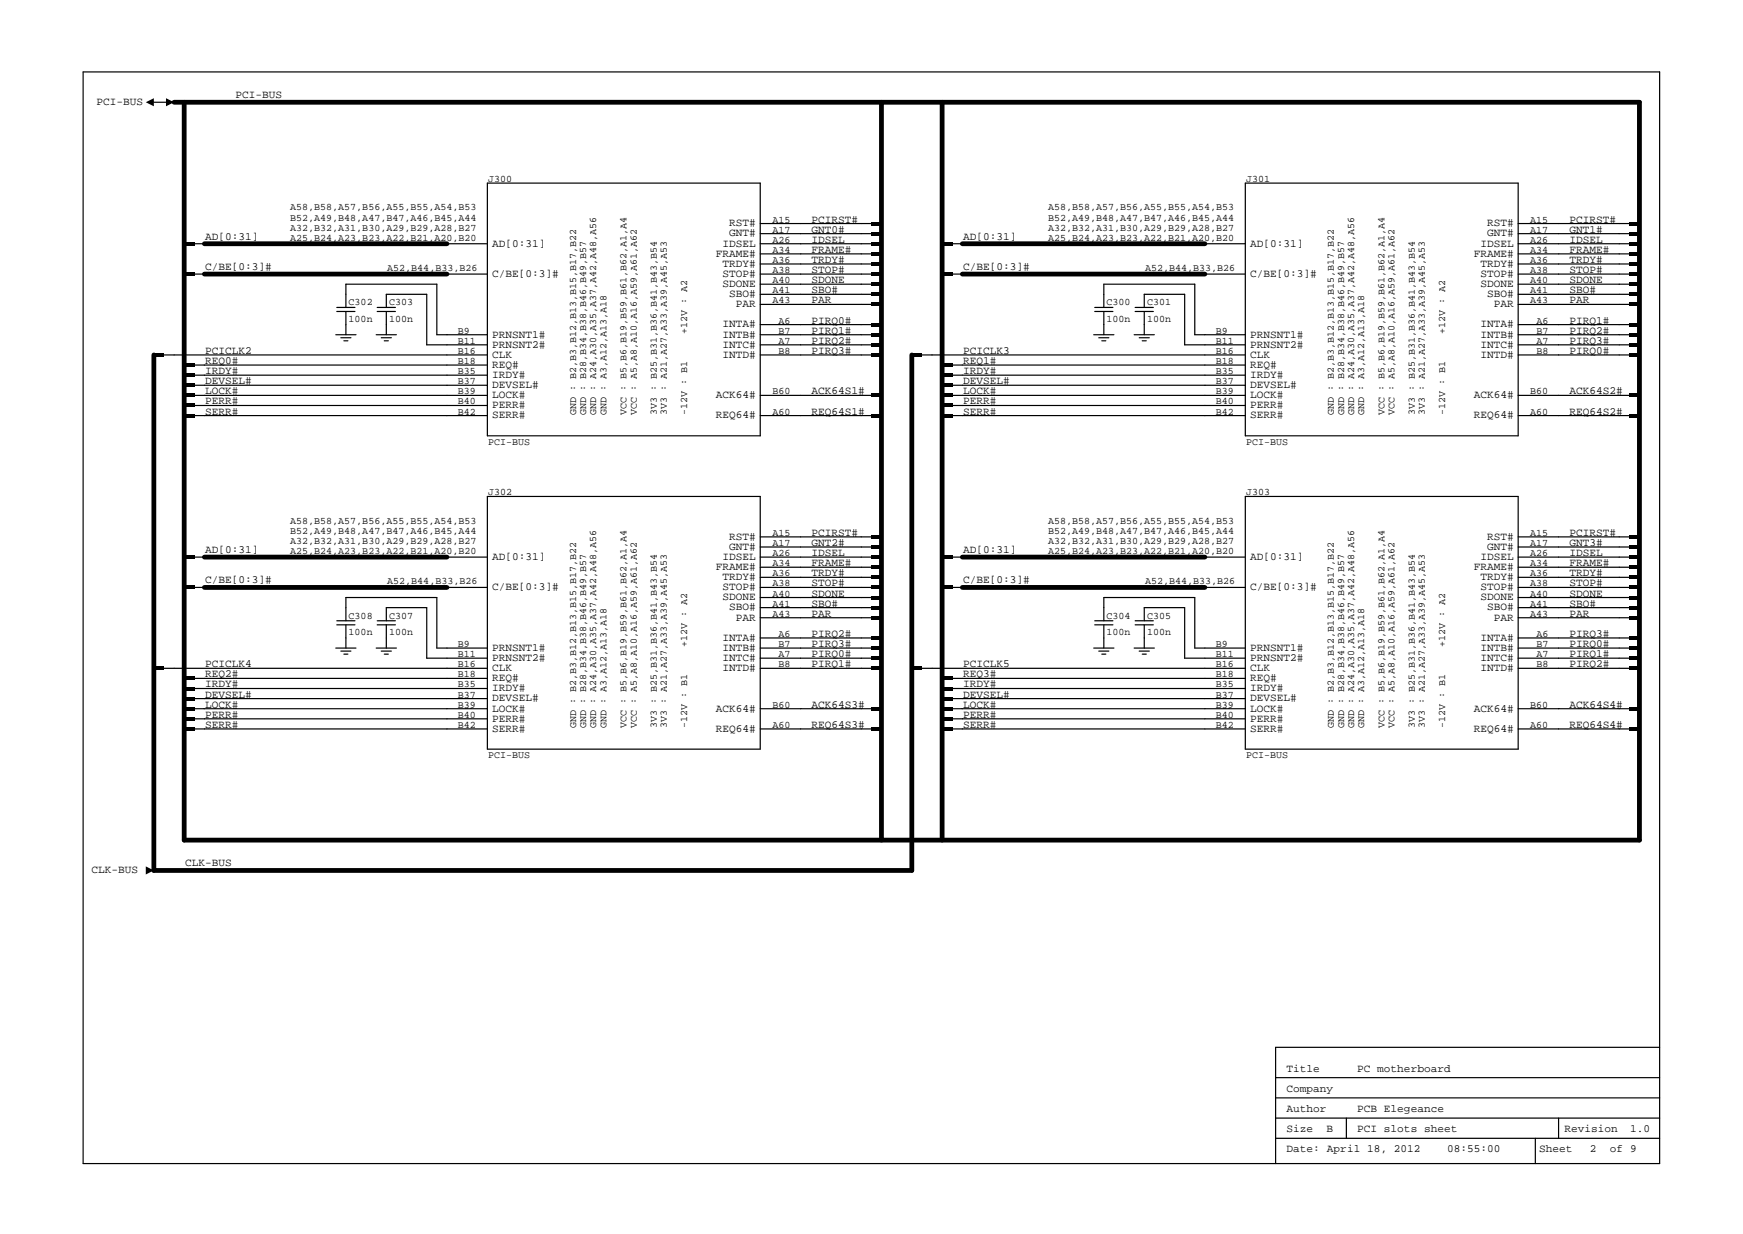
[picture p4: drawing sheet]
<svg xmlns="http://www.w3.org/2000/svg" width="297mm" height="210mm" viewBox="0 0 297 210" stroke-linecap="round" stroke-linejoin="round" font-family="sans-serif">
<defs><g id="words">
<g font-size="1.9">
<text x="16.5" y="17.9">PCI-BUS</text>
<text x="40.1" y="16.7">PCI-BUS</text>
<text x="35" y="40.8">AD[0:31]</text>
<text x="124.3" y="38.6">RST#</text>
<text x="124.3" y="40.3">GNT#</text>
<text x="138.3" y="41.4">IDSEL</text>
<text x="138.3" y="39.6">GNT0#</text>
<text x="138.3" y="37.9">PCIRST#</text>
<text x="164.1" y="40.8">AD[0:31]</text>
<text x="253.4" y="38.6">RST#</text>
<text x="253.4" y="40.3">GNT#</text>
<text x="267.5" y="41.4">IDSEL</text>
<text x="267.5" y="39.6">GNT1#</text>
<text x="267.5" y="37.9">PCIRST#</text>
<text x="35" y="46">C/BE[0:3]#</text>
<text x="83.9" y="42">AD[0:31]</text>
<text x="83.9" y="47.2">C/BE[0:3]#</text>
<text x="122" y="43.7">FRAME#</text>
<text x="123.1" y="42">IDSEL</text>
<text x="123.1" y="45.5">TRDY#</text>
<text x="123.1" y="47.2">STOP#</text>
<text x="138.3" y="43.1">FRAME#</text>
<text x="138.3" y="44.8">TRDY#</text>
<text x="138.3" y="46.5">STOP#</text>
<text x="164.1" y="46">C/BE[0:3]#</text>
<text x="213.1" y="42">AD[0:31]</text>
<text x="213.1" y="47.2">C/BE[0:3]#</text>
<text x="251.1" y="43.7">FRAME#</text>
<text x="252.3" y="42">IDSEL</text>
<text x="252.3" y="45.5">TRDY#</text>
<text x="252.3" y="47.2">STOP#</text>
<text x="267.5" y="43.1">FRAME#</text>
<text x="267.5" y="44.8">TRDY#</text>
<text x="267.5" y="46.5">STOP#</text>
<text x="123.1" y="48.9">SDONE</text>
<text x="124.3" y="50.6">SBO#</text>
<text x="125.4" y="52.3">PAR</text>
<text x="138.3" y="48.3">SDONE</text>
<text x="138.3" y="50">SBO#</text>
<text x="138.3" y="51.7">PAR</text>
<text x="252.3" y="48.9">SDONE</text>
<text x="253.4" y="50.6">SBO#</text>
<text x="254.6" y="52.3">PAR</text>
<text x="267.5" y="48.3">SDONE</text>
<text x="267.5" y="50">SBO#</text>
<text x="267.5" y="51.7">PAR</text>
<text x="83.9" y="57.5">PRNSNT1#</text>
<text x="83.9" y="59.2">PRNSNT2#</text>
<text x="123.1" y="59.2">INTC#</text>
<text x="123.1" y="57.5">INTB#</text>
<text x="123.1" y="55.8">INTA#</text>
<text x="138.3" y="55.1">PIRQ0#</text>
<text x="138.3" y="56.9">PIRQ1#</text>
<text x="138.3" y="58.6">PIRQ2#</text>
<text x="213.1" y="57.5">PRNSNT1#</text>
<text x="213.1" y="59.2">PRNSNT2#</text>
<text x="252.3" y="59.2">INTC#</text>
<text x="252.3" y="57.5">INTB#</text>
<text x="252.3" y="55.8">INTA#</text>
<text x="267.5" y="55.1">PIRQ1#</text>
<text x="267.5" y="56.9">PIRQ2#</text>
<text x="267.5" y="58.6">PIRQ3#</text>
<text x="35" y="63.8">IRDY#</text>
<text x="35" y="65.5">DEVSEL#</text>
<text x="35" y="60.3">PCICLK2</text>
<text x="35" y="62">REQ0#</text>
<text x="83.9" y="61">CLK</text>
<text x="83.9" y="62.7">REQ#</text>
<text x="83.9" y="64.4">IRDY#</text>
<text x="123.1" y="61">INTD#</text>
<text x="138.3" y="60.3">PIRQ3#</text>
<text x="164.1" y="63.8">IRDY#</text>
<text x="164.1" y="65.5">DEVSEL#</text>
<text x="164.1" y="60.3">PCICLK3</text>
<text x="164.1" y="62">REQ1#</text>
<text x="213.1" y="61">CLK</text>
<text x="213.1" y="62.7">REQ#</text>
<text x="213.1" y="64.4">IRDY#</text>
<text x="252.3" y="61">INTD#</text>
<text x="267.5" y="60.3">PIRQ0#</text>
<text x="35" y="67.2">LOCK#</text>
<text x="35" y="68.9">PERR#</text>
<text x="35" y="70.6">SERR#</text>
<text x="83.9" y="66.1">DEVSEL#</text>
<text x="83.9" y="67.8">LOCK#</text>
<text x="83.9" y="69.6">PERR#</text>
<text x="83.9" y="71.3">SERR#</text>
<text x="122" y="67.8">ACK64#</text>
<text x="122" y="71.3">REQ64#</text>
<text x="138.3" y="67.2">ACK64S1#</text>
<text x="138.3" y="70.6">REQ64S1#</text>
<text x="164.1" y="67.2">LOCK#</text>
<text x="164.1" y="68.9">PERR#</text>
<text x="164.1" y="70.6">SERR#</text>
<text x="213.1" y="66.1">DEVSEL#</text>
<text x="213.1" y="67.8">LOCK#</text>
<text x="213.1" y="69.6">PERR#</text>
<text x="213.1" y="71.3">SERR#</text>
<text x="251.1" y="67.8">ACK64#</text>
<text x="251.1" y="71.3">REQ64#</text>
<text x="267.5" y="67.2">ACK64S2#</text>
<text x="267.5" y="70.6">REQ64S2#</text>
<text x="35" y="94.2">AD[0:31]</text>
<text x="83.9" y="95.4">AD[0:31]</text>
<text x="123.1" y="95.4">IDSEL</text>
<text x="124.3" y="92">RST#</text>
<text x="124.3" y="93.7">GNT#</text>
<text x="138.3" y="94.8">IDSEL</text>
<text x="138.3" y="93">GNT2#</text>
<text x="138.3" y="91.3">PCIRST#</text>
<text x="164.1" y="94.2">AD[0:31]</text>
<text x="213.1" y="95.4">AD[0:31]</text>
<text x="252.3" y="95.4">IDSEL</text>
<text x="253.4" y="92">RST#</text>
<text x="253.4" y="93.7">GNT#</text>
<text x="267.5" y="94.8">IDSEL</text>
<text x="267.5" y="93">GNT3#</text>
<text x="267.5" y="91.3">PCIRST#</text>
<text x="35" y="99.4">C/BE[0:3]#</text>
<text x="83.9" y="100.6">C/BE[0:3]#</text>
<text x="122" y="97.1">FRAME#</text>
<text x="123.1" y="98.8">TRDY#</text>
<text x="123.1" y="100.6">STOP#</text>
<text x="138.3" y="96.5">FRAME#</text>
<text x="138.3" y="98.2">TRDY#</text>
<text x="138.3" y="99.9">STOP#</text>
<text x="138.3" y="101.6">SDONE</text>
<text x="164.1" y="99.4">C/BE[0:3]#</text>
<text x="213.1" y="100.6">C/BE[0:3]#</text>
<text x="251.1" y="97.1">FRAME#</text>
<text x="252.3" y="98.8">TRDY#</text>
<text x="252.3" y="100.6">STOP#</text>
<text x="267.5" y="96.5">FRAME#</text>
<text x="267.5" y="98.2">TRDY#</text>
<text x="267.5" y="99.9">STOP#</text>
<text x="267.5" y="101.6">SDONE</text>
<text x="123.1" y="102.3">SDONE</text>
<text x="124.3" y="104">SBO#</text>
<text x="125.4" y="105.7">PAR</text>
<text x="138.3" y="103.4">SBO#</text>
<text x="138.3" y="105.1">PAR</text>
<text x="252.3" y="102.3">SDONE</text>
<text x="253.4" y="104">SBO#</text>
<text x="254.6" y="105.7">PAR</text>
<text x="267.5" y="103.4">SBO#</text>
<text x="267.5" y="105.1">PAR</text>
<text x="35" y="113.7">PCICLK4</text>
<text x="83.9" y="110.9">PRNSNT1#</text>
<text x="83.9" y="112.6">PRNSNT2#</text>
<text x="123.1" y="112.6">INTC#</text>
<text x="123.1" y="110.9">INTB#</text>
<text x="123.1" y="109.2">INTA#</text>
<text x="138.3" y="108.5">PIRQ2#</text>
<text x="138.3" y="110.3">PIRQ3#</text>
<text x="138.3" y="112">PIRQ0#</text>
<text x="138.3" y="113.7">PIRQ1#</text>
<text x="164.1" y="113.7">PCICLK5</text>
<text x="213.1" y="110.9">PRNSNT1#</text>
<text x="213.1" y="112.6">PRNSNT2#</text>
<text x="252.3" y="112.6">INTC#</text>
<text x="252.3" y="110.9">INTB#</text>
<text x="252.3" y="109.2">INTA#</text>
<text x="267.5" y="112">PIRQ1#</text>
<text x="267.5" y="113.7">PIRQ2#</text>
<text x="267.5" y="108.5">PIRQ3#</text>
<text x="267.5" y="110.3">PIRQ0#</text>
<text x="35" y="117.1">IRDY#</text>
<text x="35" y="118.9">DEVSEL#</text>
<text x="35" y="115.4">REQ2#</text>
<text x="83.9" y="114.3">CLK</text>
<text x="83.9" y="116.1">REQ#</text>
<text x="83.9" y="117.8">IRDY#</text>
<text x="83.9" y="119.5">DEVSEL#</text>
<text x="123.1" y="114.3">INTD#</text>
<text x="164.1" y="117.1">IRDY#</text>
<text x="164.1" y="118.9">DEVSEL#</text>
<text x="164.1" y="115.4">REQ3#</text>
<text x="213.1" y="114.3">CLK</text>
<text x="213.1" y="116.1">REQ#</text>
<text x="213.1" y="117.8">IRDY#</text>
<text x="213.1" y="119.5">DEVSEL#</text>
<text x="252.3" y="114.3">INTD#</text>
<text x="35" y="120.6">LOCK#</text>
<text x="35" y="122.3">PERR#</text>
<text x="35" y="124">SERR#</text>
<text x="83.9" y="121.2">LOCK#</text>
<text x="83.9" y="123">PERR#</text>
<text x="83.9" y="124.7">SERR#</text>
<text x="122" y="121.2">ACK64#</text>
<text x="122" y="124.7">REQ64#</text>
<text x="138.3" y="120.6">ACK64S3#</text>
<text x="138.3" y="124">REQ64S3#</text>
<text x="164.1" y="120.6">LOCK#</text>
<text x="164.1" y="122.3">PERR#</text>
<text x="164.1" y="124">SERR#</text>
<text x="213.1" y="121.2">LOCK#</text>
<text x="213.1" y="123">PERR#</text>
<text x="213.1" y="124.7">SERR#</text>
<text x="251.1" y="121.2">ACK64#</text>
<text x="251.1" y="124.7">REQ64#</text>
<text x="267.5" y="120.6">ACK64S4#</text>
<text x="267.5" y="124">REQ64S4#</text>
<text x="15.6" y="148.8">CLK-BUS</text>
<text x="31.5" y="147.6">CLK-BUS</text>
<text x="219.3" y="182.6">Title</text>
<text x="231.3" y="182.6">PC motherboard</text>
<text x="219.3" y="189.5">Author</text>
<text x="219.3" y="186">Company</text>
<text x="231.3" y="189.5">PCB Elegeance</text>
<text x="219.3" y="196.4">Date: April 18, 2012</text>
<text x="219.3" y="192.9">Size</text>
<text x="226.1" y="192.9">B</text>
<text x="231.3" y="192.9">PCI slots sheet</text>
<text x="246.6" y="196.4">08:55:00</text>
<text x="262.3" y="196.4">Sheet</text>
<text x="266.6" y="192.9">Revision</text>
<text x="270.9" y="196.4">2</text>
<text x="274.4" y="196.4">of 9</text>
<text x="277.8" y="192.9">1.0</text>
</g>
<g font-size="1.7">
<text x="49.5" y="35.8">A58,B58,A57,B56,A55,B55,A54,B53</text>
<text x="83.2" y="31">J300</text>
<text x="178.6" y="35.8">A58,B58,A57,B56,A55,B55,A54,B53</text>
<text x="212.4" y="31">J301</text>
<text x="49.5" y="37.6">B52,A49,B48,A47,B47,A46,B45,A44</text>
<text x="49.5" y="39.3">A32,B32,A31,B30,A29,B29,A28,B27</text>
<text x="49.5" y="41">A25,B24,A23,B23,A22,B21,A20,B20</text>
<text x="131.6" y="37.9">A15</text>
<text x="131.6" y="39.6">A17</text>
<text x="131.6" y="41.4">A26</text>
<text x="178.6" y="37.6">B52,A49,B48,A47,B47,A46,B45,A44</text>
<text x="178.6" y="39.3">A32,B32,A31,B30,A29,B29,A28,B27</text>
<text x="178.6" y="41">A25,B24,A23,B23,A22,B21,A20,B20</text>
<text x="260.8" y="37.9">A15</text>
<text x="260.8" y="39.6">A17</text>
<text x="260.8" y="41.4">A26</text>
<text x="66" y="46.2">A52,B44,B33,B26</text>
<text x="131.6" y="43.1">A34</text>
<text x="131.6" y="44.8">A36</text>
<text x="131.6" y="46.5">A38</text>
<text x="195.2" y="46.2">A52,B44,B33,B26</text>
<text x="260.8" y="43.1">A34</text>
<text x="260.8" y="44.8">A36</text>
<text x="260.8" y="46.5">A38</text>
<text x="59.4" y="52">C302</text>
<text x="66.3" y="52">C303</text>
<text x="131.6" y="48.3">A40</text>
<text x="131.6" y="50">A41</text>
<text x="131.6" y="51.7">A43</text>
<text x="188.6" y="52">C300</text>
<text x="195.5" y="52">C301</text>
<text x="260.8" y="48.3">A40</text>
<text x="260.8" y="50">A41</text>
<text x="260.8" y="51.7">A43</text>
<text x="59.4" y="54.8">100n</text>
<text x="66.3" y="54.8">100n</text>
<text x="78" y="56.9">B9</text>
<text x="78" y="58.6">B11</text>
<text x="117.1" y="56.9" transform="rotate(-90 117.1 56.9)">+12V : A2</text>
<text x="132.7" y="58.6">A7</text>
<text x="132.7" y="56.9">B7</text>
<text x="132.7" y="55.1">A6</text>
<text x="188.6" y="54.8">100n</text>
<text x="195.5" y="54.8">100n</text>
<text x="207.2" y="56.9">B9</text>
<text x="207.2" y="58.6">B11</text>
<text x="246.3" y="56.9" transform="rotate(-90 246.3 56.9)">+12V : A2</text>
<text x="261.8" y="58.6">A7</text>
<text x="261.8" y="56.9">B7</text>
<text x="261.8" y="55.1">A6</text>
<text x="78" y="60.3">B16</text>
<text x="78" y="62">B18</text>
<text x="78" y="63.8">B35</text>
<text x="78" y="65.5">B37</text>
<text x="132.7" y="60.3">B8</text>
<text x="207.2" y="60.3">B16</text>
<text x="207.2" y="62">B18</text>
<text x="207.2" y="63.8">B35</text>
<text x="207.2" y="65.5">B37</text>
<text x="261.8" y="60.3">B8</text>
<text x="78" y="67.2">B39</text>
<text x="78" y="68.9">B40</text>
<text x="78" y="70.6">B42</text>
<text x="98.2" y="70.7" transform="rotate(-90 98.2 70.7)">GND : B2,B3,B12,B13,B15,B17,B22</text>
<text x="99.9" y="70.7" transform="rotate(-90 99.9 70.7)">GND : B28,B34,B38,B46,B49,B57</text>
<text x="101.6" y="70.7" transform="rotate(-90 101.6 70.7)">GND : A24,A30,A35,A37,A42,A48,A56</text>
<text x="103.3" y="70.7" transform="rotate(-90 103.3 70.7)">GND : A3,A12,A13,A18</text>
<text x="106.8" y="70.7" transform="rotate(-90 106.8 70.7)">VCC : B5,B6,B19,B59,B61,B62,A1,A4</text>
<text x="108.5" y="70.7" transform="rotate(-90 108.5 70.7)">VCC : A5,A8,A10,A16,A59,A61,A62</text>
<text x="111.9" y="70.7" transform="rotate(-90 111.9 70.7)">3V3 : B25,B31,B36,B41,B43,B54</text>
<text x="113.7" y="70.7" transform="rotate(-90 113.7 70.7)">3V3 : A21,A27,A33,A39,A45,A53</text>
<text x="117.1" y="70.7" transform="rotate(-90 117.1 70.7)">-12V : B1</text>
<text x="131.6" y="67.2">B60</text>
<text x="131.6" y="70.6">A60</text>
<text x="207.2" y="67.2">B39</text>
<text x="207.2" y="68.9">B40</text>
<text x="207.2" y="70.6">B42</text>
<text x="227.3" y="70.7" transform="rotate(-90 227.3 70.7)">GND : B2,B3,B12,B13,B15,B17,B22</text>
<text x="229.1" y="70.7" transform="rotate(-90 229.1 70.7)">GND : B28,B34,B38,B46,B49,B57</text>
<text x="230.8" y="70.7" transform="rotate(-90 230.8 70.7)">GND : A24,A30,A35,A37,A42,A48,A56</text>
<text x="232.5" y="70.7" transform="rotate(-90 232.5 70.7)">GND : A3,A12,A13,A18</text>
<text x="235.9" y="70.7" transform="rotate(-90 235.9 70.7)">VCC : B5,B6,B19,B59,B61,B62,A1,A4</text>
<text x="237.7" y="70.7" transform="rotate(-90 237.7 70.7)">VCC : A5,A8,A10,A16,A59,A61,A62</text>
<text x="241.1" y="70.7" transform="rotate(-90 241.1 70.7)">3V3 : B25,B31,B36,B41,B43,B54</text>
<text x="242.8" y="70.7" transform="rotate(-90 242.8 70.7)">3V3 : A21,A27,A33,A39,A45,A53</text>
<text x="246.3" y="70.7" transform="rotate(-90 246.3 70.7)">-12V : B1</text>
<text x="260.8" y="67.2">B60</text>
<text x="260.8" y="70.6">A60</text>
<text x="83.2" y="75.8">PCI-BUS</text>
<text x="212.4" y="75.8">PCI-BUS</text>
<text x="49.5" y="89.2">A58,B58,A57,B56,A55,B55,A54,B53</text>
<text x="83.2" y="84.4">J302</text>
<text x="178.6" y="89.2">A58,B58,A57,B56,A55,B55,A54,B53</text>
<text x="212.4" y="84.4">J303</text>
<text x="49.5" y="91">B52,A49,B48,A47,B47,A46,B45,A44</text>
<text x="49.5" y="92.7">A32,B32,A31,B30,A29,B29,A28,B27</text>
<text x="49.5" y="94.4">A25,B24,A23,B23,A22,B21,A20,B20</text>
<text x="131.6" y="91.3">A15</text>
<text x="131.6" y="93">A17</text>
<text x="131.6" y="94.8">A26</text>
<text x="178.6" y="91">B52,A49,B48,A47,B47,A46,B45,A44</text>
<text x="178.6" y="92.7">A32,B32,A31,B30,A29,B29,A28,B27</text>
<text x="178.6" y="94.4">A25,B24,A23,B23,A22,B21,A20,B20</text>
<text x="260.8" y="91.3">A15</text>
<text x="260.8" y="93">A17</text>
<text x="260.8" y="94.8">A26</text>
<text x="66" y="99.6">A52,B44,B33,B26</text>
<text x="131.6" y="96.5">A34</text>
<text x="131.6" y="98.2">A36</text>
<text x="131.6" y="99.9">A38</text>
<text x="131.6" y="101.6">A40</text>
<text x="195.2" y="99.6">A52,B44,B33,B26</text>
<text x="260.8" y="96.5">A34</text>
<text x="260.8" y="98.2">A36</text>
<text x="260.8" y="99.9">A38</text>
<text x="260.8" y="101.6">A40</text>
<text x="59.4" y="105.4">C308</text>
<text x="66.3" y="105.4">C307</text>
<text x="131.6" y="103.4">A41</text>
<text x="131.6" y="105.1">A43</text>
<text x="188.6" y="105.4">C304</text>
<text x="195.5" y="105.4">C305</text>
<text x="260.8" y="103.4">A41</text>
<text x="260.8" y="105.1">A43</text>
<text x="59.4" y="108.2">100n</text>
<text x="66.3" y="108.2">100n</text>
<text x="78" y="110.3">B9</text>
<text x="78" y="112">B11</text>
<text x="78" y="113.7">B16</text>
<text x="117.1" y="110.3" transform="rotate(-90 117.1 110.3)">+12V : A2</text>
<text x="132.7" y="112">A7</text>
<text x="132.7" y="113.7">B8</text>
<text x="132.7" y="110.3">B7</text>
<text x="132.7" y="108.5">A6</text>
<text x="188.6" y="108.2">100n</text>
<text x="195.5" y="108.2">100n</text>
<text x="207.2" y="110.3">B9</text>
<text x="207.2" y="112">B11</text>
<text x="207.2" y="113.7">B16</text>
<text x="246.3" y="110.3" transform="rotate(-90 246.3 110.3)">+12V : A2</text>
<text x="261.8" y="112">A7</text>
<text x="261.8" y="113.7">B8</text>
<text x="261.8" y="110.3">B7</text>
<text x="261.8" y="108.5">A6</text>
<text x="78" y="115.4">B18</text>
<text x="78" y="117.1">B35</text>
<text x="78" y="118.9">B37</text>
<text x="207.2" y="115.4">B18</text>
<text x="207.2" y="117.1">B35</text>
<text x="207.2" y="118.9">B37</text>
<text x="78" y="120.6">B39</text>
<text x="78" y="122.3">B40</text>
<text x="78" y="124">B42</text>
<text x="98.2" y="124.1" transform="rotate(-90 98.2 124.1)">GND : B2,B3,B12,B13,B15,B17,B22</text>
<text x="99.9" y="124.1" transform="rotate(-90 99.9 124.1)">GND : B28,B34,B38,B46,B49,B57</text>
<text x="101.6" y="124.1" transform="rotate(-90 101.6 124.1)">GND : A24,A30,A35,A37,A42,A48,A56</text>
<text x="103.3" y="124.1" transform="rotate(-90 103.3 124.1)">GND : A3,A12,A13,A18</text>
<text x="106.8" y="124.1" transform="rotate(-90 106.8 124.1)">VCC : B5,B6,B19,B59,B61,B62,A1,A4</text>
<text x="108.5" y="124.1" transform="rotate(-90 108.5 124.1)">VCC : A5,A8,A10,A16,A59,A61,A62</text>
<text x="111.9" y="124.1" transform="rotate(-90 111.9 124.1)">3V3 : B25,B31,B36,B41,B43,B54</text>
<text x="113.7" y="124.1" transform="rotate(-90 113.7 124.1)">3V3 : A21,A27,A33,A39,A45,A53</text>
<text x="117.1" y="124.1" transform="rotate(-90 117.1 124.1)">-12V : B1</text>
<text x="131.6" y="120.6">B60</text>
<text x="131.6" y="124">A60</text>
<text x="207.2" y="120.6">B39</text>
<text x="207.2" y="122.3">B40</text>
<text x="207.2" y="124">B42</text>
<text x="227.3" y="124.1" transform="rotate(-90 227.3 124.1)">GND : B2,B3,B12,B13,B15,B17,B22</text>
<text x="229.1" y="124.1" transform="rotate(-90 229.1 124.1)">GND : B28,B34,B38,B46,B49,B57</text>
<text x="230.8" y="124.1" transform="rotate(-90 230.8 124.1)">GND : A24,A30,A35,A37,A42,A48,A56</text>
<text x="232.5" y="124.1" transform="rotate(-90 232.5 124.1)">GND : A3,A12,A13,A18</text>
<text x="235.9" y="124.1" transform="rotate(-90 235.9 124.1)">VCC : B5,B6,B19,B59,B61,B62,A1,A4</text>
<text x="237.7" y="124.1" transform="rotate(-90 237.7 124.1)">VCC : A5,A8,A10,A16,A59,A61,A62</text>
<text x="241.1" y="124.1" transform="rotate(-90 241.1 124.1)">3V3 : B25,B31,B36,B41,B43,B54</text>
<text x="242.8" y="124.1" transform="rotate(-90 242.8 124.1)">3V3 : A21,A27,A33,A39,A45,A53</text>
<text x="246.3" y="124.1" transform="rotate(-90 246.3 124.1)">-12V : B1</text>
<text x="260.8" y="120.6">B60</text>
<text x="260.8" y="124">A60</text>
<text x="83.2" y="129.2">PCI-BUS</text>
<text x="212.4" y="129.2">PCI-BUS</text>
</g>
</g></defs>
<g fill="none" stroke="#000" stroke-width=".2">
<path d="M14.2 12.3h268.6v186h-268.6zM26.2 17.4h2.1M83.1 31.2h46.5v43.1h-46.5zM129.6 38.1h18.9M129.6 39.8h18.9M212.2 31.2h46.5v43.1h-46.5zM258.7 38.1h19M258.7 39.8h19M33.1 41.5h1.7M33.1 46.7h1.7M57.2 57h3.5M57.4 52.4h3.1"/>
<path d="M57.4 53.1h3.1M58.1 57.6h1.7M58.6 58.1h.7M58.9 52.4v-4h15.5v8.6h8.7M58.9 53.1v3.9M64.1 57h3.5M64.3 52.4h3.1M64.3 53.1h3.1M65 57.6h1.7M65.5 58.1h.7M65.8 52.4v-2.3h6.9v8.7h10.4M65.8 53.1v3.9"/>
<path d="M76.2 41.5h6.9M76.2 46.7h6.9M129.6 50.1h18.9M129.6 58.8h18.9M129.6 48.4h18.9M129.6 57h18.9M129.6 41.5h18.9M129.6 43.3h18.9M129.6 45h18.9M129.6 46.7h18.9M129.6 51.9h18.9M129.6 55.3h18.9"/>
<path d="M162.3 41.5h1.7M162.3 46.7h1.7M186.4 57h3.4M186.6 52.4h3.1M186.6 53.1h3.1M187.2 57.6h1.8M187.8 58.1h.7M188.1 52.4v-4h15.5v8.6h8.6M188.1 53.1v3.9M193.3 57h3.4M193.4 52.4h3.2M193.4 53.1h3.2"/>
<path d="M194.1 57.6h1.8M194.7 58.1h.6M195 52.4v-2.3h6.9v8.7h10.3M195 53.1v3.9M205.3 41.5h6.9M205.3 46.7h6.9M258.7 50.1h19M258.7 58.8h19M258.7 48.4h19M258.7 57h19M258.7 41.5h19M258.7 43.3h19"/>
<path d="M258.7 45h19M258.7 46.7h19M258.7 51.9h19M258.7 55.3h19M27.9 60.5h55.2M33.1 62.2h50M33.1 63.9h50M33.1 65.6h50M33.1 67.4h50M33.1 69.1h50M33.1 70.8h50M129.6 67.4h18.9"/>
<path d="M129.6 70.8h18.9M129.6 60.5h18.9M157.1 60.5h55.1M162.3 62.2h49.9M162.3 63.9h49.9M162.3 65.6h49.9M162.3 67.4h49.9M162.3 69.1h49.9M162.3 70.8h49.9M258.7 67.4h19M258.7 70.8h19M258.7 60.5h19"/>
<path d="M33.1 94.9h1.7M76.2 94.9h6.9M83.1 84.6h46.5v43h-46.5zM129.6 91.5h18.9M129.6 93.2h18.9M129.6 94.9h18.9M129.6 96.6h18.9M129.6 98.4h18.9M162.3 94.9h1.7M205.3 94.9h6.9M212.2 84.6h46.5v43h-46.5zM258.7 91.5h19"/>
<path d="M258.7 93.2h19M258.7 94.9h19M258.7 96.6h19M258.7 98.4h19M27.9 113.9h55.2M33.1 115.6h50M33.1 117.3h50M33.1 119h50M33.1 100.1h1.7M57.2 110.4h3.5M57.4 105.8h3.1M57.4 106.5h3.1"/>
<path d="M58.1 110.9h1.7M58.6 111.5h.7M58.9 105.8v-4h15.5v8.6h8.7M58.9 106.5v3.9M64.1 110.4h3.5M64.3 105.8h3.1M64.3 106.5h3.1M65 110.9h1.7M65.5 111.5h.7M65.8 105.8v-2.3h6.9v8.6h10.4M65.8 106.5v3.9M76.2 100.1h6.9"/>
<path d="M129.6 103.5h18.9M129.6 112.1h18.9M129.6 101.8h18.9M129.6 110.4h18.9M129.6 100.1h18.9M129.6 105.3h18.9M129.6 113.9h18.9M129.6 108.7h18.9M157.1 113.9h55.1M162.3 115.6h49.9M162.3 117.3h49.9M162.3 119h49.9"/>
<path d="M162.3 100.1h1.7M186.4 110.4h3.4M186.6 105.8h3.1M186.6 106.5h3.1M187.2 110.9h1.8M187.8 111.5h.7M188.1 105.8v-4h15.5v8.6h8.6M188.1 106.5v3.9M193.3 110.4h3.4M193.4 105.8h3.2M193.4 106.5h3.2M194.1 110.9h1.8"/>
<path d="M194.7 111.5h.6M195 105.8v-2.3h6.9v8.6h10.3M195 106.5v3.9M205.3 100.1h6.9M258.7 103.5h19M258.7 112.1h19M258.7 101.8h19M258.7 110.4h19M258.7 100.1h19M258.7 105.3h19M258.7 113.9h19M258.7 108.7h19"/>
<path d="M33.1 120.8h50M33.1 122.5h50M33.1 124.2h50M129.6 120.8h18.9M129.6 124.2h18.9M162.3 120.8h49.9M162.3 122.5h49.9M162.3 124.2h49.9M258.7 120.8h19M258.7 124.2h19M282.8 178.5h-65.4v19.8M217.4 187.1h65.4"/>
<path d="M217.4 194h65.4M217.4 190.5h65.4M217.4 183.6h65.4M229.4 190.5v3.5M261.6 194v4.3M265.6 190.5v3.5"/>
</g>
<path d="M29.7 17.4h249.7v125.7h-248v-125.7M150.2 17.4v125.7M160.6 17.4v125.7M34.8 46.7h41.4M34.8 41.5h41.4M164 46.7h41.3M164 41.5h41.3M26.2 60.5v87.8h129.2v-87.8M34.8 94.9h41.4M164 94.9h41.3M34.8 100.1h41.4M164 100.1h41.3" fill="none" stroke="#000" stroke-width=".81"/>
<g fill="#000">
<path d="M24.8 17.4l1.4-.7v1.4zM28.3 16.7l1.4 .7-1.4 .7zM148.5 37.8h1.7v.5h-1.7zM277.7 37.8h1.7v.5h-1.7zM31.4 41.3h1.7v.5h-1.7zM31.4 46.4h1.7v.6h-1.7zM148.5 39.6h1.7v.5h-1.7zM148.5 41.3h1.7v.5h-1.7zM148.5 43h1.7v.5h-1.7zM148.5 44.7h1.7v.5h-1.7zM148.5 46.4h1.7v.6h-1.7zM148.5 48.2h1.7v.5h-1.7z"/>
<path d="M148.5 49.9h1.7v.5h-1.7zM148.5 51.6h1.7v.5h-1.7zM148.5 55.1h1.7v.5h-1.7zM148.5 56.8h1.7v.5h-1.7zM148.5 58.5h1.7v.5h-1.7zM160.6 41.3h1.7v.5h-1.7zM160.6 46.4h1.7v.6h-1.7zM277.7 39.6h1.7v.5h-1.7zM277.7 41.3h1.7v.5h-1.7zM277.7 43h1.7v.5h-1.7zM277.7 44.7h1.7v.5h-1.7zM277.7 46.4h1.7v.6h-1.7z"/>
<path d="M277.7 48.2h1.7v.5h-1.7zM277.7 49.9h1.7v.5h-1.7zM277.7 51.6h1.7v.5h-1.7zM277.7 55.1h1.7v.5h-1.7zM277.7 56.8h1.7v.5h-1.7zM277.7 58.5h1.7v.5h-1.7zM26.2 60.2h1.7v.5h-1.7zM31.4 61.9h1.7v.6h-1.7zM31.4 63.7h1.7v.5h-1.7zM31.4 65.4h1.7v.5h-1.7zM31.4 67.1h1.7v.5h-1.7zM31.4 68.8h1.7v.5h-1.7z"/>
<path d="M31.4 70.6h1.7v.5h-1.7zM148.5 60.2h1.7v.5h-1.7zM148.5 67.1h1.7v.5h-1.7zM148.5 70.6h1.7v.5h-1.7zM155.4 60.2h1.7v.5h-1.7zM160.6 61.9h1.7v.6h-1.7zM160.6 63.7h1.7v.5h-1.7zM160.6 65.4h1.7v.5h-1.7zM160.6 67.1h1.7v.5h-1.7zM160.6 68.8h1.7v.5h-1.7zM160.6 70.6h1.7v.5h-1.7zM277.7 60.2h1.7v.5h-1.7z"/>
<path d="M277.7 67.1h1.7v.5h-1.7zM277.7 70.6h1.7v.5h-1.7zM31.4 94.7h1.7v.5h-1.7zM148.5 91.2h1.7v.5h-1.7zM148.5 92.9h1.7v.6h-1.7zM148.5 94.7h1.7v.5h-1.7zM148.5 96.4h1.7v.5h-1.7zM148.5 98.1h1.7v.5h-1.7zM160.6 94.7h1.7v.5h-1.7zM277.7 91.2h1.7v.5h-1.7zM277.7 92.9h1.7v.6h-1.7zM277.7 94.7h1.7v.5h-1.7z"/>
<path d="M277.7 96.4h1.7v.5h-1.7zM277.7 98.1h1.7v.5h-1.7zM26.2 113.6h1.7v.5h-1.7zM31.4 99.8h1.7v.5h-1.7zM31.4 115.3h1.7v.5h-1.7zM31.4 117.1h1.7v.5h-1.7zM31.4 118.8h1.7v.5h-1.7zM148.5 99.8h1.7v.5h-1.7zM148.5 101.6h1.7v.5h-1.7zM148.5 103.3h1.7v.5h-1.7zM148.5 105h1.7v.5h-1.7zM148.5 108.4h1.7v.6h-1.7z"/>
<path d="M148.5 110.2h1.7v.5h-1.7zM148.5 111.9h1.7v.5h-1.7zM148.5 113.6h1.7v.5h-1.7zM155.4 113.6h1.7v.5h-1.7zM160.6 99.8h1.7v.5h-1.7zM160.6 115.3h1.7v.5h-1.7zM160.6 117.1h1.7v.5h-1.7zM160.6 118.8h1.7v.5h-1.7zM277.7 99.8h1.7v.5h-1.7zM277.7 101.6h1.7v.5h-1.7zM277.7 103.3h1.7v.5h-1.7zM277.7 105h1.7v.5h-1.7z"/>
<path d="M277.7 108.4h1.7v.6h-1.7zM277.7 110.2h1.7v.5h-1.7zM277.7 111.9h1.7v.5h-1.7zM277.7 113.6h1.7v.5h-1.7zM31.4 120.5h1.7v.5h-1.7zM31.4 122.2h1.7v.5h-1.7zM31.4 123.9h1.7v.6h-1.7zM148.5 120.5h1.7v.5h-1.7zM148.5 123.9h1.7v.6h-1.7zM160.6 120.5h1.7v.5h-1.7zM160.6 122.2h1.7v.5h-1.7zM160.6 123.9h1.7v.6h-1.7z"/>
<path d="M277.7 120.5h1.7v.5h-1.7zM277.7 123.9h1.7v.6h-1.7zM24.8 147.6l1.4 .7-1.4 .7z"/>
</g>
<use href="#words"/>
</svg>
